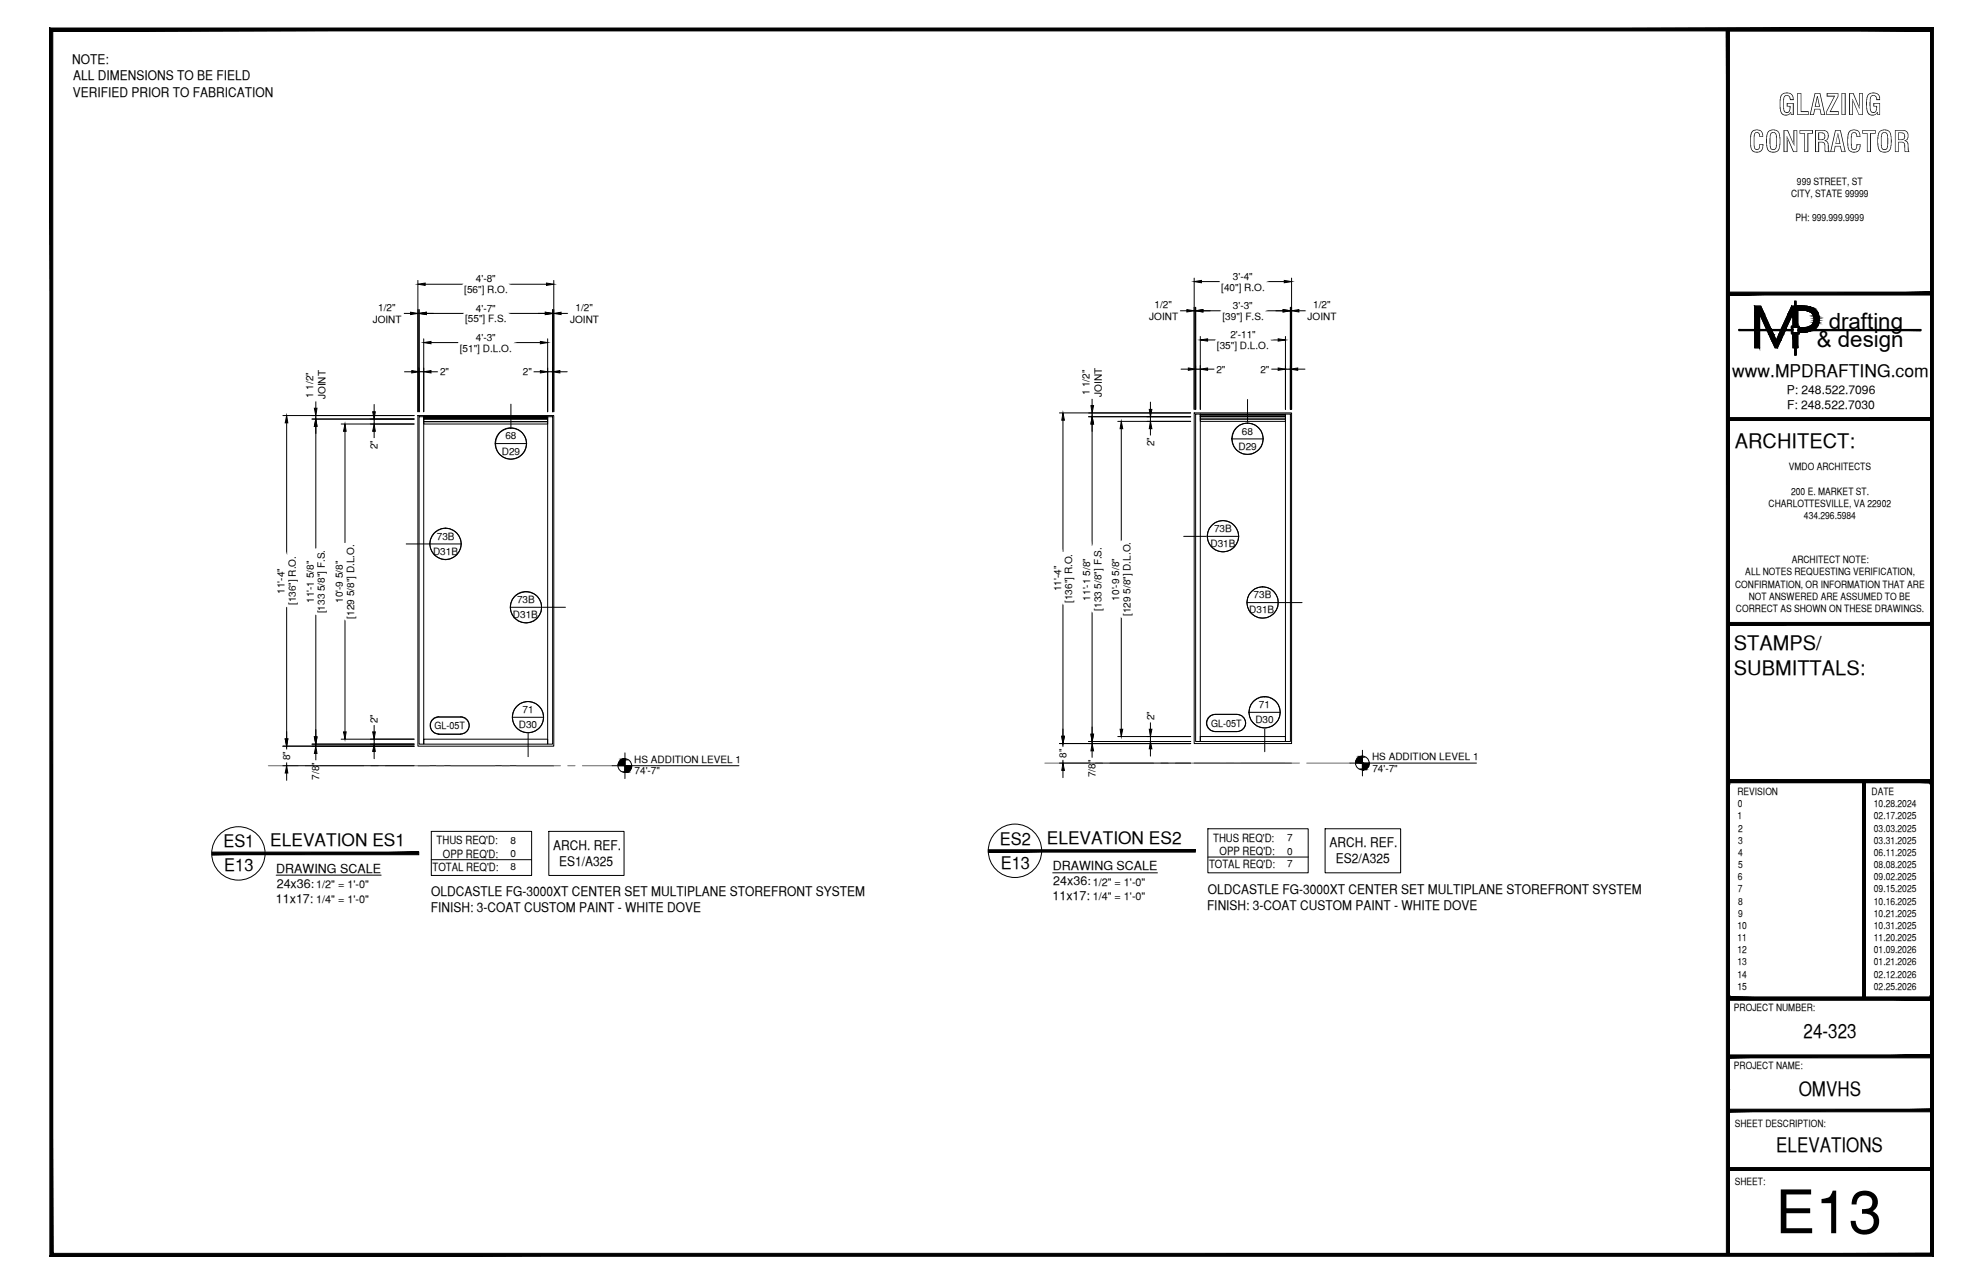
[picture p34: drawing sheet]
<svg xmlns="http://www.w3.org/2000/svg" width="432mm" height="279mm" viewBox="0 0 432 279" stroke-linecap="round" stroke-linejoin="round" font-family="sans-serif">
<defs><g id="words">
<text font-size="13.1" x="386.6" y="268.4">E13</text>
<g font-size="6.3">
<text x="387.2" y="25">GLAZING</text>
<text x="380.8" y="33.1">CONTRACTOR</text>
</g>
<g font-size="4.9">
<text x="398.2" y="71.5">drafting</text>
<text x="395.6" y="75.5">&amp; design</text>
</g>
<g font-size="4.4">
<text x="377.8" y="97.5">ARCHITECT:</text>
<text x="377.6" y="141.5">STAMPS/</text>
<text x="377.6" y="146.9">SUBMITTALS:</text>
<text x="392.7" y="225.8">24-323</text>
<text x="391.7" y="238.5">OMVHS</text>
<text x="386.8" y="250.7">ELEVATIONS</text>
</g>
<g font-size="3.8">
<text x="377.2" y="82">www.MPDRAFTING.com</text>
<text x="48.6" y="184.3">ES1</text>
<text x="58.9" y="184.1">ELEVATION ES1</text>
<text x="217.7" y="183.8">ES2</text>
<text x="228" y="183.6">ELEVATION ES2</text>
<text x="48.8" y="189.6">E13</text>
<text x="217.9" y="189">E13</text>
</g>
<g font-size="2.9">
<text x="15.7" y="13.9">NOTE:</text>
<text x="15.9" y="17.5">ALL DIMENSIONS TO BE FIELD</text>
<text x="15.9" y="21">VERIFIED PRIOR TO FABRICATION</text>
<text x="120.5" y="184.9">ARCH. REF.</text>
<text x="289.5" y="184.3">ARCH. REF.</text>
<text x="121.8" y="188.5">ES1/A325</text>
<text x="290.9" y="187.9">ES2/A325</text>
<text x="93.9" y="194.9">OLDCASTLE FG-3000XT CENTER SET MULTIPLANE STOREFRONT SYSTEM</text>
<text x="262.8" y="198">FINISH: 3-COAT CUSTOM PAINT - WHITE DOVE</text>
<text x="263" y="194.4">OLDCASTLE FG-3000XT CENTER SET MULTIPLANE STOREFRONT SYSTEM</text>
<text x="93.8" y="198.5">FINISH: 3-COAT CUSTOM PAINT - WHITE DOVE</text>
</g>
<g font-size="2.7">
<text x="60.1" y="189.9">DRAWING SCALE</text>
<text x="229.2" y="189.3">DRAWING SCALE</text>
<text x="60.1" y="196.5">11x17:</text>
<text x="60.3" y="193.2">24x36:</text>
<text x="229.2" y="195.9">11x17:</text>
<text x="229.4" y="192.6">24x36:</text>
</g>
<g font-size="2.6">
<text x="389.1" y="85.8">P: 248.522.7096</text>
<text x="389.1" y="89">F: 248.522.7030</text>
</g>
<g font-size="2.5">
<text x="95.1" y="183.7">THUS REQ'D:</text>
<text x="264.2" y="183.1">THUS REQ'D:</text>
<text x="94.2" y="189.5">TOTAL REQ'D:</text>
<text x="96.5" y="186.6">OPP REQ'D:</text>
<text x="263.3" y="188.9">TOTAL REQ'D:</text>
<text x="265.6" y="186.1">OPP REQ'D:</text>
</g>
<g font-size="2.4">
<text x="68.8" y="193.3">1/2&quot; = 1'-0&quot;</text>
<text x="68.8" y="196.5">1/4&quot; = 1'-0&quot;</text>
<text x="237.9" y="192.7">1/2&quot; = 1'-0&quot;</text>
<text x="237.9" y="195.9">1/4&quot; = 1'-0&quot;</text>
</g>
<g font-size="2.2">
<text x="391.3" y="40.2">999 STREET, ST</text>
<text x="390" y="42.9">CITY, STATE 99999</text>
<text x="391" y="48.2">PH: 999.999.9999</text>
<text x="101.1" y="63.8">[56&quot;] R.O.</text>
<text x="103.6" y="61.4">4'-8&quot;</text>
<text x="265.9" y="63.3">[40&quot;] R.O.</text>
<text x="268.5" y="60.8">3'-4&quot;</text>
<text x="81.2" y="70.3">JOINT</text>
<text x="82.4" y="67.6">1/2&quot;</text>
<text x="101.3" y="70.2">[55&quot;] F.S.</text>
<text x="103.6" y="67.8">4'-7&quot;</text>
<text x="124.1" y="70.3">JOINT</text>
<text x="125.3" y="67.6">1/2&quot;</text>
<text x="250.3" y="69.7">JOINT</text>
<text x="251.4" y="67.1">1/2&quot;</text>
<text x="266.2" y="69.7">[39&quot;] F.S.</text>
<text x="268.5" y="67.2">3'-3&quot;</text>
<text x="284.7" y="69.7">JOINT</text>
<text x="285.9" y="67.1">1/2&quot;</text>
<text x="100.1" y="76.5">[51&quot;] D.L.O.</text>
<text x="103.6" y="74.1">4'-3&quot;</text>
<text x="265" y="76">[35&quot;] D.L.O.</text>
<text x="267.9" y="73.6">2'-11&quot;</text>
<text x="95.8" y="81.7">2&quot;</text>
<text x="113.9" y="81.7">2&quot;</text>
<text x="264.9" y="81.2">2&quot;</text>
<text x="274.4" y="81.2">2&quot;</text>
<text x="68.2" y="86.6" transform="rotate(-90 68.2 86.6)">1 1/2&quot;</text>
<text x="70.9" y="86.9" transform="rotate(-90 70.9 86.9)">JOINT</text>
<text x="237.2" y="86" transform="rotate(-90 237.2 86)">1 1/2&quot;</text>
<text x="239.9" y="86.3" transform="rotate(-90 239.9 86.3)">JOINT</text>
<text x="110" y="95.6">68</text>
<text x="270.4" y="94.6">68</text>
<text x="82.2" y="97.7" transform="rotate(-90 82.2 97.7)">2&quot;</text>
<text x="109.3" y="98.9">D29</text>
<text x="251.3" y="97.2" transform="rotate(-90 251.3 97.2)">2&quot;</text>
<text x="269.7" y="97.9">D29</text>
<text x="389.5" y="102.3">VMDO ARCHITECTS</text>
<text x="390" y="107.6">200 E. MARKET ST.</text>
<text x="385.1" y="110.3">CHARLOTTESVILLE, VA 22902</text>
<text x="392.8" y="113">434.296.5984</text>
<text x="95.1" y="117.4">73B</text>
<text x="263.6" y="119.1">D31B</text>
<text x="264.4" y="115.7">73B</text>
<text x="94.3" y="120.7">D31B</text>
<text x="380" y="125.2">ALL NOTES REQUESTING VERIFICATION,</text>
<text x="390.1" y="122.6">ARCHITECT NOTE:</text>
<text x="62" y="129.2" transform="rotate(-90 62 129.2)">11'-4&quot;</text>
<text x="64.4" y="131.7" transform="rotate(-90 64.4 131.7)">[136&quot;] R.O.</text>
<text x="68.3" y="131.2" transform="rotate(-90 68.3 131.2)">11'-1 5/8&quot;</text>
<text x="74.7" y="131.2" transform="rotate(-90 74.7 131.2)">10'-9 5/8&quot;</text>
<text x="112.6" y="131.2">73B</text>
<text x="231.1" y="128.7" transform="rotate(-90 231.1 128.7)">11'-4&quot;</text>
<text x="233.5" y="131.2" transform="rotate(-90 233.5 131.2)">[136&quot;] R.O.</text>
<text x="237.4" y="130.7" transform="rotate(-90 237.4 130.7)">11'-1 5/8&quot;</text>
<text x="243.7" y="130.7" transform="rotate(-90 243.7 130.7)">10'-9 5/8&quot;</text>
<text x="273" y="130.2">73B</text>
<text x="377.8" y="127.9">CONFIRMATION, OR INFORMATION THAT ARE</text>
<text x="380.8" y="130.6">NOT ANSWERED ARE ASSUMED TO BE</text>
<text x="70.7" y="133.5" transform="rotate(-90 70.7 133.5)">[133 5/8&quot;] F.S.</text>
<text x="77.1" y="134.6" transform="rotate(-90 77.1 134.6)">[129 5/8&quot;] D.L.O.</text>
<text x="111.7" y="134.5">D31B</text>
<text x="239.8" y="132.9" transform="rotate(-90 239.8 132.9)">[133 5/8&quot;] F.S.</text>
<text x="246.2" y="134" transform="rotate(-90 246.2 134)">[129 5/8&quot;] D.L.O.</text>
<text x="272" y="133.5">D31B</text>
<text x="378" y="133.2">CORRECT AS SHOWN ON THESE DRAWINGS.</text>
<text x="113.8" y="155.1">71</text>
<text x="274.1" y="154.1">71</text>
<text x="82.2" y="157.4" transform="rotate(-90 82.2 157.4)">2&quot;</text>
<text x="94.6" y="158.7">GL-05T</text>
<text x="113" y="158.4">D30</text>
<text x="251.3" y="156.8" transform="rotate(-90 251.3 156.8)">2&quot;</text>
<text x="263.7" y="158.1">GL-05T</text>
<text x="273.4" y="157.4">D30</text>
<text x="63.2" y="165.5" transform="rotate(-90 63.2 165.5)">8&quot;</text>
<text x="138.1" y="165.9">HS ADDITION LEVEL 1</text>
<text x="232.2" y="164.9" transform="rotate(-90 232.2 164.9)">8&quot;</text>
<text x="298.8" y="165.4">HS ADDITION LEVEL 1</text>
<text x="69.5" y="169.7" transform="rotate(-90 69.5 169.7)">7/8&quot;</text>
<text x="138.2" y="168.5">74'-7&quot;</text>
<text x="238.6" y="169.1" transform="rotate(-90 238.6 169.1)">7/8&quot;</text>
<text x="298.8" y="168">74'-7&quot;</text>
<text x="378.3" y="173">REVISION</text>
<text x="407.5" y="173">DATE</text>
<text x="378.3" y="178.3">1</text>
<text x="378.4" y="175.7">0</text>
<text x="408" y="175.7">10.28.2024</text>
<text x="408" y="178.3">02.17.2025</text>
<text x="111.2" y="183.6">8</text>
<text x="280.3" y="183.1">7</text>
<text x="280.3" y="186">0</text>
<text x="378.5" y="181">2</text>
<text x="378.5" y="183.6">3</text>
<text x="408" y="181">03.03.2025</text>
<text x="408" y="183.6">03.31.2025</text>
<text x="111.2" y="186.6">0</text>
<text x="111.2" y="189.3">8</text>
<text x="280.3" y="188.7">7</text>
<text x="378.4" y="191.6">6</text>
<text x="378.5" y="186.2">4</text>
<text x="378.5" y="188.9">5</text>
<text x="408" y="186.2">06.11.2025</text>
<text x="408" y="188.9">08.08.2025</text>
<text x="408" y="191.6">09.02.2025</text>
<text x="378.4" y="194.2">7</text>
<text x="378.5" y="196.8">8</text>
<text x="408" y="194.2">09.15.2025</text>
<text x="408" y="196.8">10.16.2025</text>
<text x="378.3" y="202.1">10</text>
<text x="378.5" y="199.5">9</text>
<text x="408" y="199.5">10.21.2025</text>
<text x="408" y="202.1">10.31.2025</text>
<text x="378.3" y="204.8">11</text>
<text x="378.3" y="207.5">12</text>
<text x="408" y="204.8">11.20.2025</text>
<text x="408" y="207.5">01.09.2026</text>
<text x="378.3" y="210.1">13</text>
<text x="378.3" y="212.7">14</text>
<text x="378.3" y="215.4">15</text>
<text x="408" y="210.1">01.21.2026</text>
<text x="408" y="212.7">02.12.2026</text>
<text x="408" y="215.4">02.25.2026</text>
<text x="377.6" y="219.9">PROJECT NUMBER:</text>
<text x="377.6" y="232.5">PROJECT NAME:</text>
<text x="377.8" y="245.2">SHEET DESCRIPTION:</text>
<text x="377.8" y="257.9">SHEET:</text>
</g>
</g></defs>
<!-- layer: COMPONENTS -->
<g fill="none" stroke="#000" stroke-width=".22">
<path d="M91.2 90.7h1.1v71.2h-1.1zM92.3 91.8h27v.5h-27zM92.3 91.2h27v.6h-27zM92.3 91.1h27v.1h-27zM92.3 90.8h27v.3h-27zM92.3 90.7h27v.1h-27zM119.3 90.7h1v71.2h-1zM260.3 90.1h1.1v71.3h-1.1zM261.4 91.2h18.5v.5h-18.5zM261.4 90.7h18.5v.5h-18.5zM261.4 90.6h18.5v.1h-18.5zM261.4 90.2h18.5v.4h-18.5z"/>
<path d="M261.4 90.1h18.5v.1h-18.5zM279.9 90.1h1.1v71.3h-1.1zM92.3 160.8h27v1.1h-27zM261.4 160.3h18.5v1.1h-18.5z"/>
</g>
<!-- layer: SYMBOLS -->
<path d="M111.3 93.2l.8 .1M271.7 92.1l.8 .1M97 114.9l.9 .2M266.3 113.3l.9 .1M114.6 128.8l-.9 .1M275 127.7l-.9 .1M95.2 159.7h5.4l-5 .1h4.7M100.3 156l-5.1 .1h5.4M115 152.7l.8 .1M264.3 159.1h5.4l-5.1 .1h4.8M269.4 155.4l-5.1 .1h5.4M275.4 151.6l.8 .1" fill="none" stroke="#fff" stroke-width=".22"/>
<g fill="#fff" stroke="#fff" stroke-width=".22">
<path d="M94.6 156.3l.6-.2h5.4zM94.6 156.3h6.6l-.6-.2zM94.1 156.7l.5-.4h6.6zM94.1 156.7h7.6l-.5-.4zM94.1 156.7h7.6l-7.9 .5zM93.8 157.2h8.2l-.3-.5zM93.8 157.2h8.2l-8.3 .7zM93.7 157.9h8.5l-.2-.7zM93.7 157.9h8.5l-8.4 .6zM93.8 158.5h8.2l.2-.6zM93.8 158.5h8.2l-7.9 .6zM94.1 159.1h7.6l.3-.6zM94.1 159.1h7.6l-7.1 .4zM94.6 159.5h6.6l.5-.4zM94.6 159.5h6.6l-6 .2zM95.2 159.7h5.4l.6-.2z"/>
<path d="M263.7 155.7l.6-.2h5.4zM263.7 155.7h6.6l-.6-.2zM263.2 156.1l.5-.4h6.6zM263.2 156.1h7.6l-.5-.4zM263.2 156.1h7.6l-7.9 .6zM262.9 156.7h8.2l-.3-.6zM262.9 156.7h8.2l-8.3 .7zM262.8 157.4h8.5l-.2-.7zM262.8 157.4h8.5l-8.4 .6zM262.9 158h8.2l.2-.6zM262.9 158h8.2l-7.9 .5zM263.2 158.5h7.6l.3-.5zM263.2 158.5h7.6l-7.1 .4zM263.7 158.9h6.6l.5-.4zM263.7 158.9h6.6l-6 .2zM264.3 159.1h5.4l.6-.2z"/>
<path d="M109.6 99.5l1.7 .4zM109.6 99.5l2.5 .3-.8 .1zM108.8 98.9l.8 .6 2.5 .3zM108.8 98.9l4.2 .6-.9 .3zM108.3 98.2l.5 .7 4.2 .6zM108.3 98.2l5.4 .7-.7 .6zM108 97.4l.3 .8 5.4 .7zM108 97.4l6.2 .8-.5 .7zM107.9 96.5l.1 .9 6.2 .8zM107.9 96.5l6.7 .9-.4 .8zM108 95.6l-.1 .9 6.7 .9zM108 95.6l6.7 .9-.1 .9zM108.3 94.9l-.3 .7 6.7 .9zM108.3 94.9l6.3 .7 .1 .9zM108.8 94.1l-.5 .8 6.3 .7zM108.8 94.1l5.4 .8 .4 .7zM108.8 94.1l5.4 .8-4.6-1.3zM109.6 93.6l4.1 .5 .5 .8zM109.6 93.6l4.1 .5-3.3-.8zM110.4 93.3l2.6 .3 .7 .5zM110.4 93.3l2.6 .3-1.7-.4zM111.3 93.2l1.7 .4z"/>
<path d="M113.3 159l1.7 .4zM113.3 159l2.5 .3-.8 .1zM112.6 158.5l.7 .5 2.5 .3zM112.6 158.5l4 .5-.8 .3zM112 157.8l.6 .7 4 .5zM112 157.8l5.3 .7-.7 .5zM111.7 157l.3 .8 5.3 .7zM111.7 157l6.2 .8-.6 .7zM111.6 156.1l.1 .9 6.2 .8zM111.6 156.1l6.6 .9-.3 .8zM111.7 155.2l-.1 .9 6.6 .9zM111.7 155.2l6.7 .9-.2 .9zM112 154.4l-.3 .8 6.7 .9zM112 154.4l6.2 .8 .2 .9zM112.6 153.7l-.6 .7 6.2 .8zM112.6 153.7l5.3 .7 .3 .8zM112.6 153.7l5.3 .7-4.6-1.3zM113.3 153.1l4 .6 .6 .7zM113.3 153.1l4 .6-3.2-.9zM114.1 152.8l2.5 .3 .7 .6zM114.1 152.8l2.5 .3-1.6-.4zM115 152.7l1.6 .4z"/>
<path d="M95.3 121.3l.8 .4 .9 .1zM95.3 121.3l2.6 .4-.9 .1zM94.6 120.8l.7 .5 2.6 .4zM94.6 120.8l4.1 .5-.8 .4zM94.1 120.1l.5 .7 4.1 .5zM94.1 120.1l5.3 .7-.7 .5zM93.7 119.3l.4 .8 5.3 .7zM93.7 119.3l6.2 .8-.5 .7zM93.6 118.4l.1 .9 6.2 .8zM93.6 118.4l6.7 .9-.4 .8zM93.7 117.5l-.1 .9 6.7 .9zM93.7 117.5l6.8 .9-.2 .9zM94.1 116.6l-.4 .9 6.8 .9zM94.1 116.6l6.2 .9 .2 .9zM94.6 116l-.5 .6 6.2 .9zM94.6 116l5.3 .6 .4 .9zM94.6 116l5.3 .6-4.6-1.2zM95.3 115.4l4.1 .6 .5 .6zM95.3 115.4l4.1 .6-3.3-.9zM96.1 115.1l2.6 .3 .7 .6zM96.1 115.1l2.6 .3-1.7-.5zM97 114.9l.9 .2 .8 .3z"/>
<path d="M114.6 135.6l1.7-.5zM113.7 135.4l.9 .2 1.7-.5zM113.7 135.4l3.3-.8-.7 .5zM112.8 135.1l.9 .3 3.3-.8zM112.8 135.1l4.7-1.2-.5 .7zM112.1 134.6l.7 .5 4.7-1.2zM112.1 134.6l5.8-1.6-.4 .9zM111.6 133.9l.5 .7 5.8-1.6zM111.6 133.9l6.3-1.8v.9zM111.3 133l.3 .9 6.3-1.8zM111.3 133l6.6-1.7v.8zM111.1 132.1l.2 .9 6.6-1.7zM111.1 132.1l6.4-1.7 .4 .9zM111.3 131.3l-.2 .8 6.4-1.7zM111.3 131.3l5.7-1.6 .5 .7zM111.6 130.4l-.3 .9 5.7-1.6zM111.6 130.4l4.7-1.2 .7 .5zM112.1 129.7l-.5 .7 4.7-1.2zM112.1 129.7l3.3-.8 .9 .3zM112.1 129.7l3.3-.8-2.6 .3zM112.8 129.2l1.8-.4 .8 .1zM112.8 129.2l1.8-.4z"/>
<path d="M269.9 98.4l.9 .4 .9 .1zM269.9 98.4l2.6 .4-.8 .1zM269.2 97.9l.7 .5 2.6 .4zM269.2 97.9l4.2 .5-.9 .4zM268.7 97.2l.5 .7 4.2 .5zM268.7 97.2l5.4 .7-.7 .5zM268.4 96.4l.3 .8 5.4 .7zM268.4 96.4l6.2 .8-.5 .7zM268.3 95.5l.1 .9 6.2 .8zM268.3 95.5l6.7 .9-.4 .8zM268.4 94.6l-.1 .9 6.7 .9zM268.4 94.6l6.7 .9-.1 .9zM268.7 93.8l-.3 .8 6.7 .9zM268.7 93.8l6.3 .8 .1 .9zM269.2 93.1l-.5 .7 6.3 .8zM269.2 93.1l5.4 .7 .4 .8zM269.2 93.1l5.4 .7-4.7-1.3zM269.9 92.5l4.2 .6 .5 .7zM269.9 92.5l4.2 .6-3.3-.9zM270.8 92.2l2.6 .3 .7 .6zM270.8 92.2l2.6 .3-1.7-.4zM271.7 92.1l1.7 .4z"/>
<path d="M273.7 158l1.7 .4zM273.7 158l2.5 .3-.8 .1zM273 157.4l.7 .6 2.5 .3zM273 157.4l4.1 .6-.9 .3zM272.4 156.7l.6 .7 4.1 .6zM272.4 156.7l5.3 .7-.6 .6zM272.1 155.9l.3 .8 5.3 .7zM272.1 155.9l6.2 .8-.6 .7zM272 155l.1 .9 6.2 .8zM272 155l6.6 .9-.3 .8zM272.1 154.1l-.1 .9 6.6 .9zM272.1 154.1l6.7 .9-.2 .9zM272.4 153.3l-.3 .8 6.7 .9zM272.4 153.3l6.2 .8 .2 .9zM273 152.6l-.6 .7 6.2 .8zM273 152.6l5.3 .7 .3 .8zM273 152.6l5.3 .7-4.6-1.2zM273.7 152.1l4 .5 .6 .7zM273.7 152.1l4 .5-3.2-.9zM274.5 151.7l2.6 .4 .6 .5zM274.5 151.7l2.6 .4-1.7-.5zM275.4 151.6l.8 .1 .9 .4z"/>
<path d="M275 134.5l1.7-.5-.9 .4zM274.1 134.4l.9 .1 1.7-.5zM274.1 134.4l3.3-.9-.7 .5zM273.2 134l.9 .4 3.3-.9zM273.2 134l4.7-1.2-.5 .7zM272.5 133.5l.7 .5 4.7-1.2zM272.5 133.5l5.8-1.5-.4 .8zM272 132.8l.5 .7 5.8-1.5zM272 132.8l6.3-1.7v.9zM271.7 132l.3 .8 6.3-1.7zM271.7 132l6.6-1.8v.9zM271.5 131.1l.2 .9 6.6-1.8zM271.5 131.1l6.4-1.7 .4 .8zM271.7 130.2l-.2 .9 6.4-1.7zM271.7 130.2l5.7-1.5 .5 .7zM272 129.4l-.3 .8 5.7-1.5zM272 129.4l4.7-1.3 .7 .6zM272.5 128.7l-.5 .7 4.7-1.3zM272.5 128.7l3.3-.9 .9 .3zM272.5 128.7l3.3-.9-2.6 .3zM273.2 128.1l1.8-.4 .8 .1zM273.2 128.1l1.8-.4z"/>
<path d="M264.6 119.6l1.7 .5zM264.6 119.6l2.6 .4-.9 .1zM263.9 119.1l.7 .5 2.6 .4zM263.9 119.1l4.1 .5-.8 .4zM263.3 118.4l.6 .7 4.1 .5zM263.3 118.4l5.4 .7-.7 .5zM263 117.5l.3 .9 5.4 .7zM263 117.5l6.2 .9-.5 .7zM262.9 116.7l.1 .8 6.2 .9zM262.9 116.7l6.7 .8-.4 .9zM263 115.8l-.1 .9 6.7 .8zM263 115.8l6.7 .9-.1 .8zM263.3 115l-.3 .8 6.7 .9zM263.3 115l6.3 .8 .1 .9zM263.9 114.3l-.6 .7 6.3 .8zM263.9 114.3l5.3 .7 .4 .8zM263.9 114.3l5.3 .7-4.6-1.3zM264.6 113.7l4.1 .6 .5 .7zM264.6 113.7l4.1 .6-3.3-.9zM265.4 113.4l2.6 .3 .7 .6zM265.4 113.4l2.6 .3-1.7-.4zM266.3 113.3l1.7 .4z"/>
</g>
<g fill="none" stroke="#000" stroke-width=".22">
<path d="M107.9 96.5h6.8M111.3 87.9v5.3M268.3 95.5h6.8M271.7 86.9v5.2M88.5 118.4h12M257.7 116.7h12M111.1 132.1h12M271.5 131.1h12M94.1 156.7l.5-.4 1-.3h4.7a1.87 1.87 0 0 1 1.9 1.9 1.87 1.87 0 0 1-1.9 1.9h-4.7a1.87 1.87 0 0 1-1.7-1.1 1.87 1.87 0 0 1 .2-2zM95.5 156a1.87 1.87 0 0 0-1.8 1.8 1.87 1.87 0 0 0 1.8 1.9M95.6 156h4.7M95.6 159.8h4.7"/>
<path d="M100.3 156a1.87 1.87 0 0 1 1.9 1.8 1.87 1.87 0 0 1-1.9 1.9M111.6 156.1h6.8M115 159.4v5.3M263.2 156.1l.5-.4 .9-.3h4.8a1.87 1.87 0 0 1 1.9 1.9 1.87 1.87 0 0 1-1.9 1.9h-4.8a1.87 1.87 0 0 1-1.6-1.1 1.87 1.87 0 0 1 .2-2zM264.6 155.4a1.87 1.87 0 0 0-1.9 1.9 1.87 1.87 0 0 0 1.9 1.9M264.6 155.4h4.7a1.87 1.87 0 0 1 1.9 1.9 1.87 1.87 0 0 1-1.9 1.9h-4.7M272 155h6.8M275.4 158.4v5.2M133.3 166.6h27.6M136.1 163.8v5.6M293.9 166.1h27.6M296.7 163.3v5.5"/>
<path d="M93.9 180.9h21.9v9.6h-21.9zM93.9 187.1h21.9M263 180.3h21.9v9.6h-21.9zM263 186.5h21.9"/>
<circle cx="111.2" cy="96.5" r="3.4"/>
<circle cx="111.3" cy="96.6" r="3.4"/>
<circle cx="271.6" cy="95.5" r="3.4"/>
<circle cx="271.7" cy="95.5" r="3.4"/>
<circle cx="97" cy="118.3" r="3.4"/>
<circle cx="266.3" cy="116.7" r="3.4"/>
<circle cx="114.5" cy="132.1" r="3.4"/>
<circle cx="114.5" cy="132.2" r="3.4"/>
<circle cx="274.9" cy="131.1" r="3.4"/>
<circle cx="115" cy="156.1" r="3.4"/>
<circle cx="275.4" cy="155" r="3.4"/>
<circle cx="136" cy="166.6" r="1.49"/>
<circle cx="296.6" cy="166" r="1.49"/>
<circle cx="51.9" cy="185.7" r="5.8"/>
<circle cx="221" cy="185.1" r="5.8"/>
</g>
<!-- layer: ROUGH OPENING -->
<path d="M91 90.4h29.6v72h-29.6zM260 89.9h21.2v71.9h-21.2z" fill="none" stroke="#000" stroke-width=".22"/>
<!-- layer: DIM -->
<g fill="none" stroke="#000" stroke-width=".22">
<path d="M87.8 68.2h1.6M91 61v28.6M91 68.2h.2M91.2 67.4v22.2M92.3 73.7v15.9M92.6 61.8h8.2M92.8 68.2h8.2M93.9 74.5h6M110.6 68.2h8.1M110.7 61.8h8.3M111.7 74.5h6M119.3 73.7v15.9"/>
<path d="M120.3 67.4v22.2M120.3 68.2h.3M120.6 61v28.6M122.2 68.2h1.6M256.9 67.6h1.5M260 60.5v28.6M260 67.6h.3M260.3 66.9v22.2M261.4 73.2v15.9M261.6 61.3h4.1M261.9 67.6h4M263 74h1.7"/>
<path d="M275.4 67.6h4M275.6 61.3h4.1M276.5 74h1.8M279.9 73.2v15.9M281 66.9v22.2M281 67.6h.2M281.2 60.5v28.6M282.8 67.6h1.6M61.6 90.4h28.6M62.4 92v28.8M67.9 91.2h22.3M68.8 87.2v1.6"/>
<path d="M68.8 90.4v.8M68.8 92.8v26.6M74.3 92.3h15.9M75.1 93.9v24.3M81.5 88v1.6M81.5 91.2v1.1M81.5 93.9v1.5M88.1 80.9h1.6M91.2 80.9h1.1M93.9 80.9h1.5M116.1 80.9h1.6M119.3 80.9h1"/>
<path d="M121.9 80.9h1.6M230.7 89.9h28.6M231.5 91.4v28.9M237 90.7h22.3M237.8 86.7v1.6M237.8 89.9v.8M237.8 92.3v26.6M243.4 91.7h15.9M244.2 93.3v24.4M250.5 87.5v1.6M250.5 90.7v1M250.5 93.3v1.6"/>
<path d="M257.2 80.3h1.6M260.3 80.3h1.1M263 80.3h1.5M276.7 80.3h1.6M279.9 80.3h1.1M282.6 80.3h1.6M62.4 132v28.8M68.8 133.7v26.6M75.1 134.9v24.4M231.5 131.4v28.8M237.8 133.2v26.6M244.2 134.3v24.4"/>
<path d="M81.5 157.7v1.6M250.5 157.1v1.6M61.6 162.4h28.6M61.6 166.6h28.6M62.4 162.4v.8M62.4 165.8v.8M62.4 168.2v1.6M67.9 161.9h22.3M68.8 161.9v.5M68.8 164v1.5M74.3 160.8h15.9M81.5 160.8v1.1"/>
<path d="M81.5 163.5v1.6M230.7 161.8h28.6M230.7 166.1h28.6M231.5 161.8v.8M231.5 165.2v.9M231.5 167.6v1.6M237 161.4h22.3M237.8 161.4v.4M237.8 163.4v1.6M243.4 160.3h15.9M250.5 160.3v1.1M250.5 162.9v1.6"/>
</g>
<g fill="#000" stroke="#000" stroke-width=".22">
<path d="M89.4 67.9l1.6 .3-1.6 .3zM91 61.8l1.6-.2v.5zM91.2 68.2l1.6-.3v.6zM92.3 74.5l1.6-.2v.5zM117.7 74.3l1.6 .2-1.6 .3zM118.7 67.9l1.6 .3-1.6 .3zM119 61.6l1.6 .2-1.6 .3zM120.6 68.2l1.6-.3v.6zM258.4 67.4l1.6 .2-1.6 .3zM260 61.3l1.6-.3v.5zM260.3 67.6l1.6-.2v.5zM261.4 74l1.6-.3v.5z"/>
<path d="M278.3 73.7l1.6 .3-1.6 .2zM279.4 67.4l1.6 .2-1.6 .3zM279.7 61l1.5 .3-1.5 .2zM281.2 67.6l1.6-.2v.5zM62.4 90.4l.3 1.6h-.6zM68.8 91.2l.2 1.6h-.5zM68.5 88.8h.5l-.2 1.6zM75.1 92.3l.3 1.6h-.6zM81.2 89.6h.5l-.2 1.6zM81.5 92.3l.2 1.6h-.5zM89.7 80.6l1.5 .3-1.5 .3zM92.3 80.9l1.6-.3v.6z"/>
<path d="M117.7 80.6l1.6 .3-1.6 .3zM120.3 80.9l1.6-.3v.6zM231.5 89.9l.3 1.5h-.6zM237.8 90.7l.3 1.6h-.5zM237.6 88.3h.5l-.3 1.6zM244.2 91.7l.3 1.6h-.6zM250.3 89.1h.5l-.3 1.6zM250.5 91.7l.3 1.6h-.5zM258.8 80.1l1.5 .2-1.5 .3zM261.4 80.3l1.6-.2v.5zM278.3 80.1l1.6 .2-1.6 .3zM281 80.3l1.6-.2v.5z"/>
<path d="M74.8 159.3h.6l-.3 1.5zM81.2 159.3h.5l-.2 1.5zM237.6 159.8h.5l-.3 1.6zM243.9 158.7h.6l-.3 1.6zM250.3 158.7h.5l-.3 1.6zM62.1 160.8h.6l-.3 1.6zM62.4 166.6l.3 1.6h-.6zM68.5 160.3h.5l-.2 1.6zM68.8 162.4l.2 1.6h-.5zM81.5 161.9l.2 1.6h-.5zM231.2 160.2h.6l-.3 1.6zM231.5 166.1l.3 1.5h-.6z"/>
<path d="M237.8 161.8l.3 1.6h-.5zM250.5 161.4l.3 1.5h-.5z"/>
</g>
<g fill="#fff" stroke="#fff" stroke-width=".22">
<path d="M103.3 59.4v2.4l5-2.4zM103.3 61.8l5-2.4v2.4z"/>
<path d="M100.8 61.8v2.9l9.9-2.9zM100.8 64.7l9.9-2.9v2.9z"/>
<path d="M103.3 65.8v2.4l5-2.4zM103.3 68.2l5-2.4v2.4z"/>
<path d="M101 68.2v2.9l9.6-2.9zM101 71.1l9.6-2.9v2.9z"/>
<path d="M123.8 65.7v5l7-5zM123.8 70.7l7-5v5z"/>
<path d="M80.8 65.7v5l7-5zM80.8 70.7l7-5v5z"/>
<path d="M113.5 79.7v2.4l2.6-2.4zM113.5 82.1l2.6-2.4v2.4z"/>
<path d="M95.4 79.7v2.4l2.6-2.4zM95.4 82.1l2.6-2.4v2.4z"/>
<path d="M103.3 72.1v2.4l5-2.4zM103.3 74.5l5-2.4v2.4z"/>
<path d="M99.9 74.5v2.9l11.8-2.9zM99.9 77.4l11.8-2.9v2.9z"/>
<path d="M60 123.4v6h2.4zM60 123.4h2.4v6z"/>
<path d="M62.4 120.8v11.2h2.9zM62.4 120.8h2.9v11.2z"/>
<path d="M66.3 121.7v9.7h2.5zM66.3 121.7h2.5v9.7z"/>
<path d="M68.8 119.4v14.3h2.8zM68.8 119.4h2.8v14.3z"/>
<path d="M66.2 80.3v6.9h5.1zM66.2 80.3h5.1v6.9z"/>
<path d="M67.5 165.5v4.4h2.5zM67.5 165.5h2.5v4.4z"/>
<path d="M80.3 95.4v2.6h2.3zM80.3 95.4h2.3v2.6z"/>
<path d="M80.3 155.1v2.6h2.3zM80.3 155.1h2.3v2.6z"/>
<path d="M72.6 121.7v9.7h2.5zM72.6 121.7h2.5v9.7z"/>
<path d="M75.1 118.2v16.7h2.9zM75.1 118.2h2.9v16.7z"/>
<path d="M61.2 163.2v2.6h2.4zM61.2 163.2h2.4v2.6z"/>
<path d="M268.2 58.9v2.4l4.9-2.4zM268.2 61.3l4.9-2.4v2.4z"/>
<path d="M265.7 61.3v2.8l9.9-2.8zM265.7 64.1l9.9-2.8v2.8z"/>
<path d="M268.2 65.2v2.4l4.9-2.4zM268.2 67.6l4.9-2.4v2.4z"/>
<path d="M265.9 67.6v2.9l9.5-2.9zM265.9 70.5l9.5-2.9v2.9z"/>
<path d="M284.4 65.1v5.1l7-5.1zM284.4 70.2l7-5.1v5.1z"/>
<path d="M249.9 65.1v5.1l7-5.1zM249.9 70.2l7-5.1v5.1z"/>
<path d="M274.1 79.1v2.4l2.6-2.4zM274.1 81.5l2.6-2.4v2.4z"/>
<path d="M264.5 79.1v2.4l2.6-2.4zM264.5 81.5l2.6-2.4v2.4z"/>
<path d="M267.6 71.6v2.4l6.1-2.4zM267.6 74l6.1-2.4v2.4z"/>
<path d="M264.7 74v2.8l11.8-2.8zM264.7 76.8l11.8-2.8v2.8z"/>
<path d="M229.1 122.8v6h2.4zM229.1 122.8h2.4v6z"/>
<path d="M231.5 120.3v11.1h2.9zM231.5 120.3h2.9v11.1z"/>
<path d="M235.4 121.2v9.6h2.4zM235.4 121.2h2.4v9.6z"/>
<path d="M237.8 118.9v14.3h2.9zM237.8 118.9h2.9v14.3z"/>
<path d="M235.3 79.7v7h5zM235.3 79.7h5v7z"/>
<path d="M236.6 165v4.4h2.4zM236.6 165h2.4v4.4z"/>
<path d="M249.4 94.9v2.6h2.3zM249.4 94.9h2.3v2.6z"/>
<path d="M249.4 154.6v2.5h2.3zM249.4 154.6h2.3v2.5z"/>
<path d="M241.7 121.2v9.6h2.5zM241.7 121.2h2.5v9.6z"/>
<path d="M244.2 117.7v16.6h2.9zM244.2 117.7h2.9v16.6z"/>
<path d="M230.3 162.6v2.6h2.4zM230.3 162.6h2.4v2.6z"/>
</g>
<!-- layer: MEDIUM_1 -->
<path d="M91 166.6h29.6M260 166.1h21.2" fill="none" stroke="#000" stroke-width=".22"/>
<!-- layer: GRID LINES -->
<g fill="none" stroke="#6c6c6c" stroke-width=".22">
<path d="M58.4 166.6h6.5M66.5 166.6h1.6M69.7 166.6h9.5M80.8 166.6h1.6M83.9 166.6h9.6M95.1 166.6h1.5M98.2 166.6h9.6M109.3 166.6h1.6M112.5 166.6h9.5M123.6 166.6h1.6M126.8 166.6h6.5M227.5 166.1h9.4"/>
<path d="M238.5 166.1h1.6M241.7 166.1h9.5M252.8 166.1h1.6M256 166.1h9.5M267.1 166.1h1.6M270.3 166.1h9.5M281.4 166.1h1.6M284.5 166.1h9.4"/>
</g>
<!-- layer: SYMBOLS -->
<g fill="#000" stroke="#000" stroke-width=".22">
<path d="M135.8 165.2l.3-.1zM136.1 168h.5zM296.4 164.6h.3zM296.7 167.4h.5z"/>
<path d="M135.8 165.2h.3zM135.6 165.2h.5z"/>
<path d="M135.6 165.2l.5 .2v-.2zM135.3 165.4l.3-.2 .5 .2z"/>
<path d="M135.3 165.4l.8 .1v-.1zM135.1 165.5l.2-.1 .8 .1z"/>
<path d="M135.1 165.5l1 .2v-.2zM135.1 165.5l1 .2h-1.2z"/>
<path d="M134.9 165.7l1.2 .2v-.2zM134.9 165.7l1.2 .2h-1.3z"/>
<path d="M134.8 165.9l1.3 .2v-.2zM134.8 165.9l1.3 .2h-1.4z"/>
<path d="M134.7 166.1l1.4 .3v-.3zM134.7 166.1l1.4 .3h-1.5z"/>
<path d="M134.6 166.4l1.5 .2v-.2zM134.6 166.4l1.5 .2h-1.5z"/>
<path d="M136.1 168.1h.2zM136.1 168l.2 .1z"/>
<path d="M136.1 167.9l.5 .1 .2-.1zM136.1 167.9l.5 .1h-.5z"/>
<path d="M136.1 167.8l.7 .1 .2-.1zM136.1 167.8l.7 .1h-.7z"/>
<path d="M136.1 167.6l.9 .2 .2-.2zM136.1 167.6l.9 .2h-.9z"/>
<path d="M136.1 167.4l1.1 .2 .2-.2zM136.1 167.4l1.1 .2h-1.1z"/>
<path d="M136.1 167.1l1.3 .3 .1-.3zM136.1 167.1l1.3 .3h-1.3z"/>
<path d="M136.1 166.6l1.4 .3v-.3zM136.1 166.6l1.4 .3h-1.4z"/>
<path d="M136.1 166.9l1.4 .2v-.2zM136.1 166.9l1.4 .2h-1.4z"/>
<path d="M296.4 164.6l.3 .1zM296.2 164.7h.5z"/>
<path d="M296.2 164.7l.5 .1v-.1zM296 164.8l.2-.1 .5 .1z"/>
<path d="M296 164.8l.7 .1v-.1zM295.7 164.9l.3-.1 .7 .1z"/>
<path d="M295.7 164.9l1 .2v-.2zM295.7 164.9l1 .2h-1.2z"/>
<path d="M295.5 165.1l1.2 .2v-.2zM295.5 165.1l1.2 .2h-1.3z"/>
<path d="M295.4 165.3l1.3 .2v-.2zM295.4 165.3l1.3 .2h-1.4z"/>
<path d="M295.3 165.5l1.4 .3v-.3zM295.3 165.5l1.4 .3h-1.5z"/>
<path d="M295.2 165.8l1.5 .3v-.3zM295.2 165.8l1.5 .3h-1.5z"/>
<path d="M296.7 167.4l.2 .1zM296.7 167.5h.2z"/>
<path d="M296.7 167.3l.5 .1 .2-.1zM296.7 167.3l.5 .1h-.5z"/>
<path d="M296.7 167.2l.7 .1 .2-.1zM296.7 167.2l.7 .1h-.7z"/>
<path d="M296.7 167l.9 .2 .2-.2zM296.7 167l.9 .2h-.9z"/>
<path d="M296.7 166.8l1.1 .2 .2-.2zM296.7 166.8l1.1 .2h-1.1z"/>
<path d="M296.7 166.6l1.3 .2 .1-.2zM296.7 166.6l1.3 .2h-1.3z"/>
<path d="M296.7 166.3l1.4 .3v-.3zM296.7 166.3l1.4 .3h-1.4z"/>
<path d="M296.7 166.1l1.4 .2 .1-.2zM296.7 166.1l1.4 .2h-1.4z"/>
<path d="M46.2 185.4v.6l45-.6zM46.2 186l45-.6v.6z"/>
<path d="M215.2 184.9v.5l45.1-.5zM215.2 185.4l45.1-.5v.5z"/>
</g>
<!-- layer: MEDIUM_2 -->
<path d="M60.1 190.4h22.9M229.2 189.9h22.8" fill="none" stroke="#000" stroke-width=".22"/>
<!-- layer: NOTES -->
<path d="M119.5 180.9h16.4v9.6h-16.4zM288.5 180.3h16.5v9.6h-16.5z" fill="none" stroke="#000" stroke-width=".22"/>
<!-- layer: TITLE BLOCK -->
<g fill="#000" stroke="#000" stroke-width=".22">
<path d="M393.1 71.3h2.4zM394.3 68h1.6z"/>
<path d="M376.3 6.5v.2h44.1zM376.3 6.5h44.3l-.2 .2z"/>
<path d="M375.9 6.4l.7 266.6v-266.6zM375.9 6.4l.7 266.6h-.7z"/>
<path d="M420.6 6.5l-.2 .2 .2 234.9zM420.4 6.7l.2 234.9h-.2z"/>
<path d="M421 6.1l-.6 .6 .6 266.7zM420.4 6.7l.6 266.7-.6-.7zM10.9 273.4h410.1l-.6-.7zM10.9 273.4l.6-.7h408.9zM10.9 6.1v267.3l.6-.7zM10.9 6.1l.6 .6v266zM10.9 6.1l.6 .6 409.5-.6zM11.5 6.7l409.5-.6-.6 .6z"/>
<path d="M382.1 68.3h1.1zM382.1 68.3h1.1z"/>
<path d="M382.1 68.3l1.1 3.3v-3.3zM382.1 68.3l1.1 3.3h-1.1z"/>
<path d="M382.1 72.1l1.1 3.6v-3.6zM382.1 72.1l1.1 3.6h-1.1z"/>
<path d="M382.1 66.6l2.1 1.7-.8-1.7zM382.1 66.6l2.1 1.7h-2.1z"/>
<path d="M383.2 68.3h1zM383.2 68.3h1z"/>
<path d="M383.2 68.3l2.4 3.3-1.4-3.3zM383.2 68.3l2.4 3.3h-1z"/>
<path d="M384.9 72.1l1.3 .7-.3-.7zM384.9 72.1l1.3 .7h-1z"/>
<path d="M385.2 72.8l1.6 1.2-.6-1.2zM385.2 72.8l1.6 1.2h-1z"/>
<path d="M385.8 74l1.2 1.7 .8-1.7zM385.8 74l1.2 1.7h-.5z"/>
<path d="M387.3 72.8l.5 1.2 .6-1.2zM387.3 72.8l.5 1.2h-1z"/>
<path d="M387.7 72.1l.7 .7 .3-.7zM387.7 72.1l.7 .7h-1.1z"/>
<path d="M389.4 68.3l-.5 3.3 1.5-3.3zM389.4 68.3l-.5 3.3h-1z"/>
<path d="M390.1 71.2l.3 .5v-.5zM390.1 71.2l.3 .5h-.3z"/>
<path d="M378.7 71.7l11.7 .2v-.2zM378.7 71.7l11.7 .2h-11.7z"/>
<path d="M390.1 71.9l.3 .5v-.5zM390.1 71.9l.3 .5h-.3z"/>
<path d="M390.1 66.6l.6 1.7v-1.7zM390.1 66.6l.6 1.7h-1.3z"/>
<path d="M390.4 68.3l.3 2.6v-2.6zM390.4 68.3l.3 2.6h-.3z"/>
<path d="M390.4 72.8l.3 2.9v-2.9zM390.4 72.8l.3 2.9h-.3z"/>
<path d="M390.8 65.5l.3 5.5v-5.5zM390.8 65.5l.3 5.5h-.3z"/>
<path d="M390.8 72.6l.3 4.7v-4.7zM390.8 72.6l.3 4.7h-.3z"/>
<path d="M391.2 67.6l.3 3.3v-3.3zM391.2 67.6l.3 3.3h-.3z"/>
<path d="M391.2 72.8l.3 2.9v-2.9zM391.2 72.8l.3 2.9h-.3z"/>
<path d="M390.1 71l1.7 .2v-.2zM390.1 71l1.7 .2h-1.7z"/>
<path d="M391.5 71.2l.3 .5v-.5zM391.5 71.2l.3 .5h-.3z"/>
<path d="M391.5 71.9l.3 .5v-.5zM391.5 71.9l.3 .5h-.3z"/>
<path d="M390.1 72.4l1.7 .2v-.2zM390.1 72.4l1.7 .2h-1.7z"/>
<path d="M391.2 66.6l2.4 .1zM391.2 66.6l2.4 .1z"/>
<path d="M391.2 66.7l3.1 .2-.7-.2zM391.2 66.7l3.1 .2h-3.1z"/>
<path d="M391.9 72.2h1.7zM391.9 72.2l1.2 .1z"/>
<path d="M391.9 72.1l1.7 .1 .6-.1zM391.9 72.1l1.7 .1h-1.7z"/>
<path d="M391.2 66.9l3.8 .2-.7-.2zM391.2 66.9l3.8 .2h-3.8z"/>
<path d="M391.2 67.1l4.2 .3-.4-.3zM391.2 67.1l4.2 .3h-4.2z"/>
<path d="M391.2 67.4l4.3 .2-.1-.2zM391.2 67.4l4.3 .2h-4.3z"/>
<path d="M392.9 67.6h2.6zM392.9 67.6h2.6z"/>
<path d="M393.3 67.6l2.3 .1-.1-.1zM393.3 67.6l2.3 .1zM393.6 67.7h2zM393.6 67.7h2z"/>
<path d="M393.4 71.2l2.1 .1zM393.1 71.3h2.4zM393.1 71.3h2.4z"/>
<path d="M391.9 71.3l3.3 .3 .3-.3zM391.9 71.3l3.3 .3h-3.3z"/>
<path d="M393.6 67.7l2.1 .1-.1-.1zM393.6 67.7l2.1 .1z"/>
<path d="M393.8 71.2h1.8zM393.4 71.2h2.1z"/>
<path d="M394 67.8l1.9 .2-.2-.2zM394 67.8l1.9 .2h-1.6zM394.3 68h1.6z"/>
<path d="M394.1 71.1l1.5 .1 .1-.1zM393.8 71.2l.3-.1 1.5 .1z"/>
<path d="M394.2 70.9l1.5 .2 .1-.2zM394.2 70.9l1.5 .2h-1.6z"/>
<path d="M394.4 68l1.5 .2v-.2zM394.4 68l1.5 .2h-1.3z"/>
<path d="M394.4 70.9h1.5zM394.2 70.9h1.6z"/>
<path d="M394.6 68.2l1.4 .1-.1-.1zM394.6 68.2l1.4 .1h-1.3z"/>
<path d="M394.6 70.7l1.3 .2v-.2zM394.6 70.7l1.3 .2h-1.5z"/>
<path d="M394.7 68.3l1.3 .2v-.2zM394.7 68.3l1.3 .2h-1.2z"/>
<path d="M394.8 68.5l1.2 .2v-.2zM394.8 68.5l1.2 .2h-1.1zM394.9 68.7h1.1zM394.9 68.7h1.1z"/>
<path d="M394.8 70.4l1.2 .1v-.1zM394.8 70.4l1.2 .1h-1.3z"/>
<path d="M394.7 70.5l1.2 .2 .1-.2zM394.7 70.5l1.2 .2h-1.3z"/>
<path d="M394.9 68.7l1.2 .3-.1-.3zM394.9 68.7l1.2 .3h-1.1z"/>
<path d="M394.9 70.2l1.1 .2v-.2zM394.9 70.2l1.1 .2h-1.2z"/>
<path d="M395 69l1.1 .2v-.2zM395 69l1.1 .2h-1.1z"/>
<path d="M395 69.2l1.1 .2v-.2zM395 69.2l1.1 .2h-1.1z"/>
<path d="M395 69.4l1.1 .3v-.3zM395 69.4l1.1 .3h-1.1z"/>
<path d="M395 69.7l1.1 .1v-.1zM395 69.7l1.1 .1h-1.1z"/>
<path d="M395 69.8l1 .4 .1-.4zM395 69.8l1 .4h-1.1zM394.9 70.2h1.1zM394.9 70.2h1.1z"/>
<path d="M391.5 71.7l26.8 .2v-.2zM391.5 71.7l26.8 .2h-26.8z"/>
<path d="M376.3 64.2h44.3v-.6zM376.3 63.6h44.3l-44.3 .6z"/>
<path d="M376.3 91.5h44.3v-.6zM376.3 90.9h44.3l-44.3 .6z"/>
<path d="M376.3 136.1h44.3v-.7zM376.3 135.4h44.3l-44.3 .7z"/>
<path d="M405.6 170l.6 47.3v-47.3zM405.6 170l.6 47.3h-.6z"/>
<path d="M420.4 170.3v46.7l.2-46.9zM420.6 170.1v47.1l-.2-.2z"/>
<path d="M420.4 170.3v46.7l.2-46.9zM420.6 170.1v47.1l-.2-.2z"/>
<path d="M420.6 169.7l-.2 .6 .2-.2zM376.3 169.7h44.3l-.2 .6zM376.3 169.7l.3 .6h43.8zM376.3 169.7l.3 .6-.3-.2z"/>
<path d="M420.6 169.7l-.2 .6 .2-.2zM376.3 169.7h44.3l-.2 .6zM376.3 169.7l.3 .6h43.8zM376.3 169.7l.3 .6-.3-.2z"/>
<path d="M376.6 217l-.3 .2v.4zM376.6 217l44 .6h-44.3zM376.6 217l44 .6-.2-.6zM420.4 217l.2 .2v.4z"/>
<path d="M376.6 217l-.3 .2v.4zM376.6 217l44 .6h-44.3zM376.6 217l44 .6-.2-.6zM420.4 217l.2 .2v.4z"/>
<path d="M376.6 170.3l-.3 46.9 .3-.2zM376.3 170.1l.3 .2-.3 46.9z"/>
<path d="M376.6 170.3l-.3 46.9 .3-.2zM376.3 170.1l.3 .2-.3 46.9z"/>
<path d="M376.3 217.4h44.3v-.3zM376.3 217.1h44.3l-44.3 .3z"/>
<path d="M376.3 230.2h44.3v-.6zM376.3 229.6h44.3l-44.3 .6z"/>
<path d="M376.2 254.1v.6l44.5-.6zM376.2 254.7l44.5-.6v.6z"/>
<path d="M376.2 241.4v.5l44.5-.5zM376.2 241.9l44.5-.5v.5z"/>
<path d="M376.3 6.5v235.1h.3zM376.3 6.5h.3v235.1z"/>
<path d="M376.3 237.4v4.2h.3zM376.3 237.4l.3-.2v4.4zM376.3 237.2v.2l.3-.2z"/>
</g>
<g fill="none" stroke="#000" stroke-width=".22">
<path d="M378.7 71.7h11.4v-.7h.7v-5.5h.3v5.5h.7v.7h26.5v.2h-26.5v.7h-.7v4.7h-.3v-4.7h-.7v-.7h-11.4zM382.1 72.1h1.1v3.6h-1.1zM382.1 66.6h1.3l2.2 5h-1l-1.4-3.3v3.3h-1.1zM384.9 72.1h1l.9 1.9 .9-1.9h1l-1.7 3.6h-.5zM390.1 66.6h.6v4.3h-.3v-2.6l-1.5 3.3h-1zM390.4 71.2h1.1v1.2h-1.1zM390.4 72.8h.3v2.9h-.3zM391.2 72.8h.3v2.9h-.3zM392.8 67.6l.8 .1 .7 .3M393.1 71.3h-1.2v.3h3.3M394.2 72.1h-2.3v.2h1.2M394.2 72l-1.1 .2"/>
<path d="M394.3 70.8l-1.3 .4M394.3 68l.6 .9M394.9 69.9l-.6 .9M395 68.9v1M395 67.1l.6 .5 .4 1.1M395 67.1l-1.2-.4-2.6-.1v4.3h.3v-3.3h1.4M396 70.1l-.3 .8-.5 .7M396.1 68.7v1.4"/>
</g>
<use href="#words"/>
</svg>
